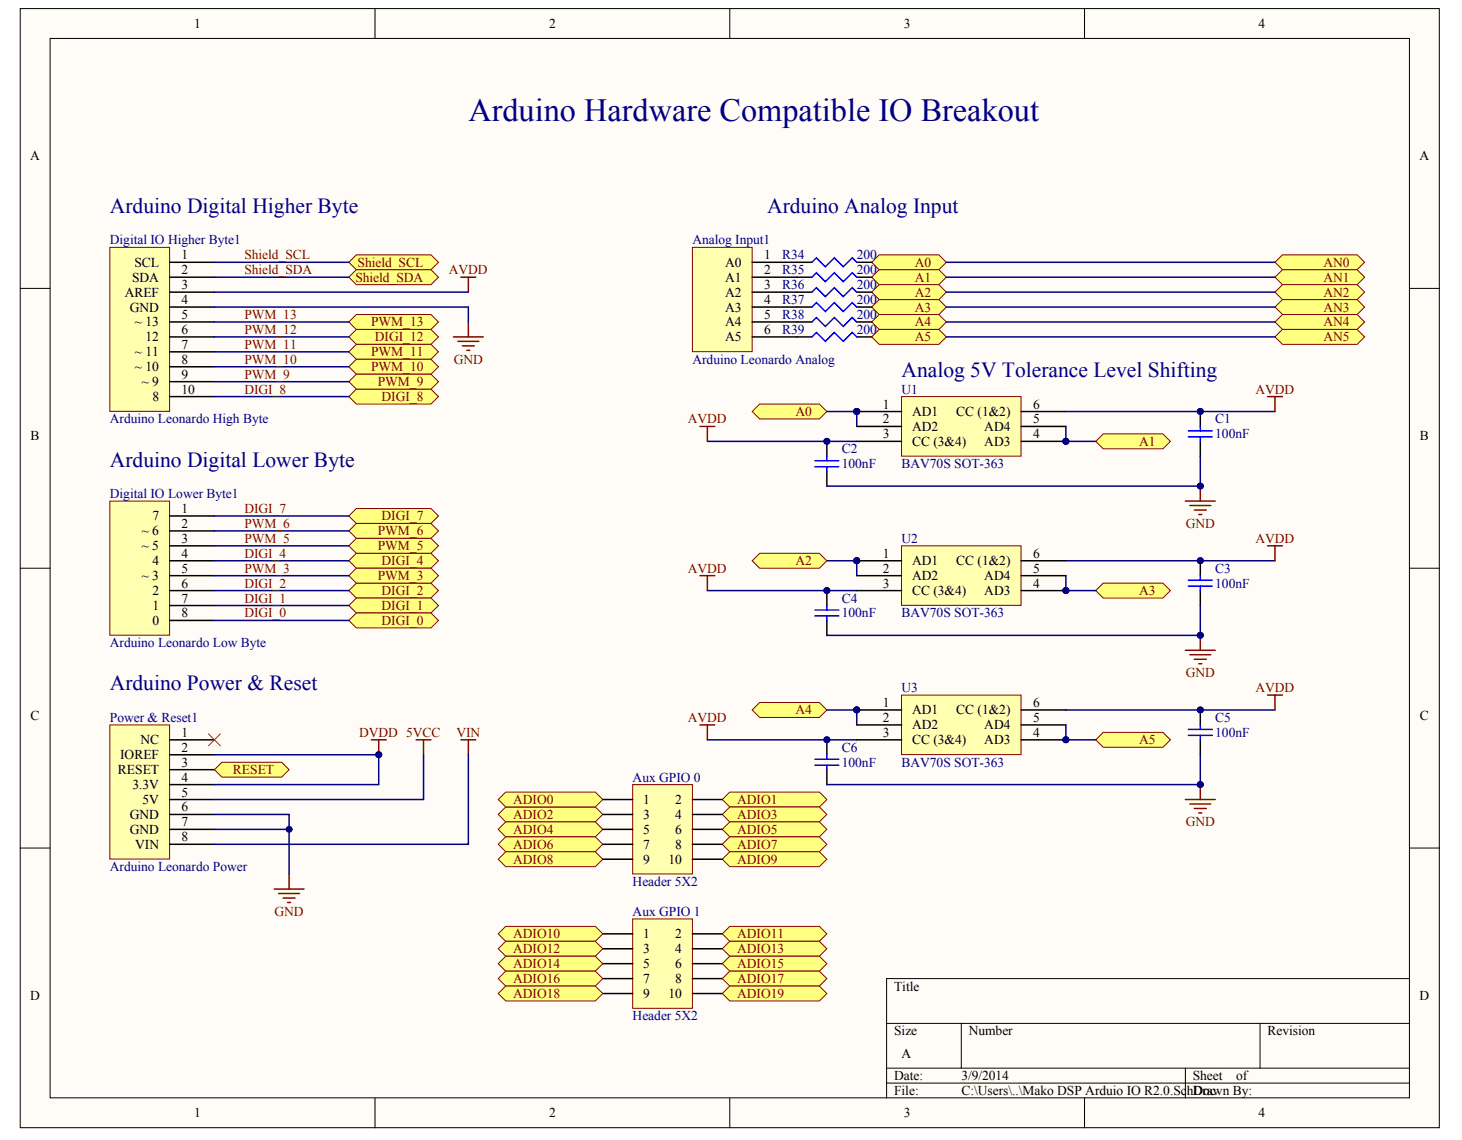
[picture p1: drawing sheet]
<svg xmlns="http://www.w3.org/2000/svg" width="258mm" height="201mm" viewBox="0 0 258 201" stroke-linecap="round" stroke-linejoin="round" font-family="sans-serif">
<defs><g id="words">
<text font-size="5.7" fill="#000080" x="82.6" y="21.3">Arduino Hardware Compatible IO Breakout</text>
<g font-size="3.8" fill="#000080">
<text x="19.4" y="37.5">Arduino Digital Higher Byte</text>
<text x="135.3" y="37.5">Arduino Analog Input</text>
<text x="159" y="66.5">Analog 5V Tolerance Level Shifting</text>
<text x="19.4" y="82.3">Arduino Digital Lower Byte</text>
<text x="19.4" y="121.8">Arduino Power &amp; Reset</text>
</g>
<g font-size="2.4">
<text x="34.3" y="4.9">1</text>
<text x="96.8" y="4.9">2</text>
<text x="159.4" y="4.9">3</text>
<text x="222" y="4.9">4</text>
<text x="5.3" y="28.3">A</text>
<text x="250.4" y="28.3">A</text>
<text x="23.7" y="47.1">SCL</text>
<text x="32" y="45.8">1</text>
<text x="127.9" y="47.1">A0</text>
<text x="134.8" y="45.8">1</text>
<text x="22" y="52.3">AREF</text>
<text x="23.3" y="49.7">SDA</text>
<text x="32" y="48.4">2</text>
<text x="32" y="51">3</text>
<text x="32" y="53.6">4</text>
<text x="127.9" y="49.7">A1</text>
<text x="127.9" y="52.3">A2</text>
<text x="134.8" y="48.4">2</text>
<text x="134.8" y="51">3</text>
<text x="134.8" y="53.6">4</text>
<text x="22.9" y="55">GND</text>
<text x="23.8" y="57.6">~ 13</text>
<text x="32" y="56.3">5</text>
<text x="32" y="58.9">6</text>
<text x="127.9" y="55">A3</text>
<text x="127.9" y="57.6">A4</text>
<text x="134.8" y="56.3">5</text>
<text x="134.8" y="58.9">6</text>
<text x="23.8" y="62.9">~ 11</text>
<text x="23.8" y="65.5">~ 10</text>
<text x="25.7" y="60.2">12</text>
<text x="32" y="61.6">7</text>
<text x="32" y="64.2">8</text>
<text x="127.9" y="60.2">A5</text>
<text x="25" y="68.1">~ 9</text>
<text x="26.9" y="70.8">8</text>
<text x="32" y="66.8">9</text>
<text x="32" y="69.4">10</text>
<text x="5.4" y="77.7">B</text>
<text x="155.7" y="72.1">1</text>
<text x="155.7" y="74.7">2</text>
<text x="155.7" y="77.3">3</text>
<text x="160.9" y="73.4">AD1</text>
<text x="160.9" y="76">AD2</text>
<text x="168.7" y="73.4">CC (1&amp;2)</text>
<text x="173.6" y="76">AD4</text>
<text x="182.2" y="77.3">4</text>
<text x="182.2" y="74.7">5</text>
<text x="182.2" y="72.1">6</text>
<text x="250.5" y="77.7">B</text>
<text x="160.9" y="78.7">CC (3&amp;4)</text>
<text x="173.6" y="78.7">AD3</text>
<text x="25" y="94.4">~ 6</text>
<text x="26.9" y="91.8">7</text>
<text x="32" y="90.5">1</text>
<text x="32" y="93.1">2</text>
<text x="32" y="95.8">3</text>
<text x="25" y="97.1">~ 5</text>
<text x="26.9" y="99.7">4</text>
<text x="32" y="98.4">4</text>
<text x="32" y="101">5</text>
<text x="155.7" y="98.4">1</text>
<text x="155.7" y="101">2</text>
<text x="160.9" y="99.7">AD1</text>
<text x="168.7" y="99.7">CC (1&amp;2)</text>
<text x="182.2" y="101">5</text>
<text x="182.2" y="98.4">6</text>
<text x="25" y="102.4">~ 3</text>
<text x="26.9" y="105">2</text>
<text x="26.9" y="107.6">1</text>
<text x="32" y="103.7">6</text>
<text x="32" y="106.3">7</text>
<text x="155.7" y="103.7">3</text>
<text x="160.9" y="102.4">AD2</text>
<text x="160.9" y="105">CC (3&amp;4)</text>
<text x="173.6" y="105">AD3</text>
<text x="173.6" y="102.4">AD4</text>
<text x="182.2" y="103.7">4</text>
<text x="26.9" y="110.2">0</text>
<text x="32" y="108.9">8</text>
<text x="155.7" y="124.7">1</text>
<text x="182.2" y="124.7">6</text>
<text x="5.4" y="127">C</text>
<text x="24.8" y="131.3">NC</text>
<text x="32" y="130">1</text>
<text x="155.7" y="127.4">2</text>
<text x="155.7" y="130">3</text>
<text x="160.9" y="126">AD1</text>
<text x="160.9" y="128.7">AD2</text>
<text x="160.9" y="131.3">CC (3&amp;4)</text>
<text x="168.7" y="126">CC (1&amp;2)</text>
<text x="173.6" y="131.3">AD3</text>
<text x="173.6" y="128.7">AD4</text>
<text x="182.2" y="130">4</text>
<text x="182.2" y="127.4">5</text>
<text x="250.5" y="127">C</text>
<text x="20.8" y="136.6">RESET</text>
<text x="21.2" y="133.9">IOREF</text>
<text x="32" y="132.6">2</text>
<text x="32" y="135.2">3</text>
<text x="32" y="137.9">4</text>
<text x="23.4" y="139.2">3.3V</text>
<text x="25.2" y="141.8">5V</text>
<text x="32" y="140.5">5</text>
<text x="32" y="143.1">6</text>
<text x="113.4" y="141.8">1</text>
<text x="119.1" y="141.8">2</text>
<text x="22.9" y="144.5">GND</text>
<text x="22.9" y="147.1">GND</text>
<text x="23.9" y="149.7">VIN</text>
<text x="32" y="145.8">7</text>
<text x="32" y="148.4">8</text>
<text x="113.4" y="144.5">3</text>
<text x="113.4" y="147.1">5</text>
<text x="113.4" y="149.7">7</text>
<text x="119.1" y="144.5">4</text>
<text x="119.1" y="147.1">6</text>
<text x="119.1" y="149.7">8</text>
<text x="113.4" y="152.4">9</text>
<text x="117.9" y="152.4">10</text>
<text x="113.4" y="165.5">1</text>
<text x="119.1" y="165.5">2</text>
<text x="113.4" y="168.2">3</text>
<text x="113.4" y="170.8">5</text>
<text x="113.4" y="173.4">7</text>
<text x="119.1" y="168.2">4</text>
<text x="119.1" y="170.8">6</text>
<text x="119.1" y="173.4">8</text>
<text x="5.3" y="176.4">D</text>
<text x="113.4" y="176">9</text>
<text x="117.9" y="176">10</text>
<text x="157.7" y="174.7">Title</text>
<text x="250.4" y="176.4">D</text>
<text x="157.7" y="182.6">Size</text>
<text x="170.9" y="182.6">Number</text>
<text x="223.6" y="182.6">Revision</text>
<text x="157.7" y="190.5">Date:</text>
<text x="159" y="186.6">A</text>
<text x="169.6" y="190.5">3/9/2014</text>
<text x="210.4" y="190.5">Sheet</text>
<text x="218" y="190.5">of</text>
<text x="34.3" y="197.1">1</text>
<text x="96.8" y="197.1">2</text>
<text x="157.7" y="193.2">File:</text>
<text x="159.4" y="197.1">3</text>
<text x="169.6" y="193.2">C:\Users\..\Mako DSP Arduio IO R2.0.SchDoc</text>
<text x="212.1" y="193.2">rawn By:</text>
<text x="222" y="197.1">4</text>
</g>
<g font-size="2.4" fill="#000080">
<text x="19.4" y="43.1">Digital IO Higher Byte1</text>
<text x="122.1" y="43.1">Analog Input1</text>
<text x="138" y="45.8">R34</text>
<text x="151.1" y="45.8">200</text>
<text x="138" y="48.4">R35</text>
<text x="138" y="51">R36</text>
<text x="138" y="53.6">R37</text>
<text x="151.1" y="48.4">200</text>
<text x="151.1" y="51">200</text>
<text x="151.1" y="53.6">200</text>
<text x="138" y="56.3">R38</text>
<text x="138" y="58.9">R39</text>
<text x="151.1" y="56.3">200</text>
<text x="151.1" y="58.9">200</text>
<text x="122.1" y="64.2">Arduino Leonardo Analog</text>
<text x="159" y="69.4">U1</text>
<text x="19.4" y="74.7">Arduino Leonardo High Byte</text>
<text x="214.4" y="77.3">100nF</text>
<text x="214.4" y="74.7">C1</text>
<text x="148.5" y="82.6">100nF</text>
<text x="148.5" y="80">C2</text>
<text x="159" y="82.6">BAV70S SOT-363</text>
<text x="19.4" y="87.9">Digital IO Lower Byte1</text>
<text x="159" y="95.8">U2</text>
<text x="214.4" y="101">C3</text>
<text x="148.5" y="106.3">C4</text>
<text x="214.4" y="103.7">100nF</text>
<text x="148.5" y="108.9">100nF</text>
<text x="159" y="108.9">BAV70S SOT-363</text>
<text x="19.4" y="114.2">Arduino Leonardo Low Byte</text>
<text x="159" y="122.1">U3</text>
<text x="19.4" y="127.4">Power &amp; Reset1</text>
<text x="214.4" y="130">100nF</text>
<text x="214.4" y="127.4">C5</text>
<text x="111.6" y="137.9">Aux GPIO 0</text>
<text x="148.5" y="135.2">100nF</text>
<text x="148.5" y="132.6">C6</text>
<text x="159" y="135.2">BAV70S SOT-363</text>
<text x="19.4" y="153.7">Arduino Leonardo Power</text>
<text x="111.6" y="156.3">Header 5X2</text>
<text x="111.6" y="161.6">Aux GPIO 1</text>
<text x="111.6" y="180">Header 5X2</text>
</g>
<g font-size="2.4" fill="#800000">
<text x="43.1" y="45.8">Shield_SCL</text>
<text x="63.1" y="47.1">Shield_SCL</text>
<text x="161.4" y="47.1">A0</text>
<text x="233.4" y="47.1">AN0</text>
<text x="43.1" y="48.4">Shield_SDA</text>
<text x="62.7" y="49.7">Shield_SDA</text>
<text x="79.2" y="48.4">AVDD</text>
<text x="161.4" y="49.7">A1</text>
<text x="161.4" y="52.3">A2</text>
<text x="233.4" y="49.7">AN1</text>
<text x="233.4" y="52.3">AN2</text>
<text x="43.1" y="56.3">PWM_13</text>
<text x="43.1" y="58.9">PWM_12</text>
<text x="65.5" y="57.6">PWM_13</text>
<text x="161.4" y="55">A3</text>
<text x="161.4" y="57.6">A4</text>
<text x="233.4" y="55">AN3</text>
<text x="233.4" y="57.6">AN4</text>
<text x="43.1" y="61.6">PWM_11</text>
<text x="43.1" y="64.2">PWM_10</text>
<text x="65.5" y="62.9">PWM_11</text>
<text x="65.5" y="65.5">PWM_10</text>
<text x="66.1" y="60.2">DIGI_12</text>
<text x="80" y="64.2">GND</text>
<text x="161.4" y="60.2">A5</text>
<text x="233.4" y="60.2">AN5</text>
<text x="43.1" y="66.8">PWM_9</text>
<text x="43.1" y="69.4">DIGI_8</text>
<text x="66.6" y="68.1">PWM_9</text>
<text x="67.3" y="70.8">DIGI_8</text>
<text x="221.5" y="69.4">AVDD</text>
<text x="121.3" y="74.7">AVDD</text>
<text x="140.3" y="73.4">A0</text>
<text x="200.9" y="78.7">A1</text>
<text x="43.1" y="90.5">DIGI_7</text>
<text x="43.1" y="93.1">PWM_6</text>
<text x="43.1" y="95.8">PWM_5</text>
<text x="66.6" y="94.4">PWM_6</text>
<text x="67.3" y="91.8">DIGI_7</text>
<text x="209.1" y="93.1">GND</text>
<text x="221.5" y="95.8">AVDD</text>
<text x="43.1" y="98.4">DIGI_4</text>
<text x="43.1" y="101">PWM_3</text>
<text x="66.6" y="97.1">PWM_5</text>
<text x="67.3" y="99.7">DIGI_4</text>
<text x="121.3" y="101">AVDD</text>
<text x="140.3" y="99.7">A2</text>
<text x="43.1" y="103.7">DIGI_2</text>
<text x="43.1" y="106.3">DIGI_1</text>
<text x="66.6" y="102.4">PWM_3</text>
<text x="67.3" y="105">DIGI_2</text>
<text x="67.3" y="107.6">DIGI_1</text>
<text x="200.9" y="105">A3</text>
<text x="43.1" y="108.9">DIGI_0</text>
<text x="67.3" y="110.2">DIGI_0</text>
<text x="209.1" y="119.5">GND</text>
<text x="221.5" y="122.1">AVDD</text>
<text x="63.4" y="130">DVDD 5VCC</text>
<text x="80.5" y="130">VIN</text>
<text x="121.3" y="127.4">AVDD</text>
<text x="140.3" y="126">A4</text>
<text x="200.9" y="131.3">A5</text>
<text x="41.1" y="136.6">RESET</text>
<text x="90.5" y="141.8">ADIO0</text>
<text x="130" y="141.8">ADIO1</text>
<text x="90.5" y="144.5">ADIO2</text>
<text x="90.5" y="147.1">ADIO4</text>
<text x="90.5" y="149.7">ADIO6</text>
<text x="130" y="144.5">ADIO3</text>
<text x="130" y="147.1">ADIO5</text>
<text x="130" y="149.7">ADIO7</text>
<text x="209.1" y="145.8">GND</text>
<text x="90.5" y="152.4">ADIO8</text>
<text x="130" y="152.4">ADIO9</text>
<text x="48.4" y="161.6">GND</text>
<text x="90.5" y="165.5">ADIO10</text>
<text x="130" y="165.5">ADIO11</text>
<text x="90.5" y="168.2">ADIO12</text>
<text x="90.5" y="170.8">ADIO14</text>
<text x="90.5" y="173.4">ADIO16</text>
<text x="130" y="168.2">ADIO13</text>
<text x="130" y="170.8">ADIO15</text>
<text x="130" y="173.4">ADIO17</text>
<text x="90.5" y="176">ADIO18</text>
<text x="130" y="176">ADIO19</text>
</g>
</g></defs>
<g fill="#fffcf8" stroke="#000" stroke-width=".18">
<path d="M3.6 1.5h250.3v197.4h-250.3z"/>
<path d="M8.8 6.8h239.8v186.8h-239.8z"/>
</g>
<g fill="none" stroke="#000" stroke-width=".18">
<path d="M66.1 1.5v5.3M128.7 1.5v5.3M191.3 1.5v5.3M3.6 50.9h5.2M248.6 50.9h5.3M3.6 100.2h5.2M248.6 100.2h5.3M3.6 149.6h5.2M248.6 149.6h5.3M248.6 172.6h-92.2v21.1M66.1 193.7v5.2M128.7 193.7v5.2"/>
<path d="M156.4 180.5h92.2M156.4 188.4h92.2M156.4 191h92.2M169.6 180.5v7.9M191.3 193.7v5.2M209.1 188.4v5.3M222.3 180.5v7.9"/>
</g>
<path d="M122.1 43.6h10.6v18.4h-10.6z" fill="#ffffb0" stroke="#800000" stroke-width=".18"/>
<path d="M132.7 46.3h7.9M132.7 48.9h7.9M132.7 51.5h7.9M132.7 54.2h7.9M132.7 56.8h7.9M132.7 59.4h7.9" fill="none" stroke="#000" stroke-width=".26"/>
<path d="M19.4 43.6h10.5v29h-10.5z" fill="#ffffb0" stroke="#800000" stroke-width=".18"/>
<path d="M29.9 46.3h7.9M29.9 48.9h7.9M29.9 51.5h7.9M29.9 54.2h7.9M29.9 56.8h7.9M29.9 59.4h7.9M29.9 62.1h7.9M29.9 64.7h7.9M29.9 67.3h7.9M29.9 70h7.9" fill="none" stroke="#000" stroke-width=".26"/>
<path d="M19.4 88.4h10.5v23.6h-10.5z" fill="#ffffb0" stroke="#800000" stroke-width=".18"/>
<path d="M29.9 91h7.9M29.9 93.6h7.9M29.9 96.3h7.9M29.9 98.9h7.9M29.9 101.5h7.9M29.9 104.2h7.9M29.9 106.8h7.9M29.9 109.4h7.9" fill="none" stroke="#000" stroke-width=".26"/>
<path d="M19.4 127.9h10.5v23.6h-10.5z" fill="#ffffb0" stroke="#800000" stroke-width=".18"/>
<path d="M29.9 133.1h7.9M29.9 135.8h7.9M29.9 138.4h7.9M29.9 130.5h7.9M29.9 141h7.9M29.9 143.7h7.9M29.9 146.3h7.9M29.9 148.9h7.9" fill="none" stroke="#000" stroke-width=".26"/>
<g fill="#ffff80" stroke="#800000" stroke-width=".18">
<path d="M61.5 46.3l1.4-1.4h13.1l1.3 1.4-1.3 1.3h-13.1z" fill-rule="evenodd"/>
<path d="M61.5 48.9l1.4-1.3h13.1l1.3 1.3-1.3 1.3h-13.1z" fill-rule="evenodd"/>
</g>
<path d="M65.5 130.5h2.6M66.8 130.5v2.6M73.4 130.5h2.6M74.7 130.5v2.6M81.3 130.5h2.6M82.6 130.5v2.6M48.4 156.8h5.2M49.1 157.6h3.7M49.9 158.4h2.1M50.7 159.2h.6M51 154.2v2.6" fill="none" stroke="#800000" stroke-width=".26"/>
<g fill="#000080" stroke="#000080" stroke-width=".18">
<circle cx="66.8" cy="133.1" r=".52"/>
<circle cx="51" cy="146.3" r=".52"/>
</g>
<path d="M74.7 133.1v7.9h-36.9M82.6 133.1v15.8h-44.8M37.8 143.7h13.2v10.5M37.8 146.3h13.2" fill="none" stroke="#000080" stroke-width=".26"/>
<path d="M37.8 135.8l1.3-1.4h10.6l1.3 1.4-1.3 1.3h-10.6z" fill-rule="evenodd" fill="#ffff80" stroke="#800000" stroke-width=".18"/>
<path d="M36.8 129.4l2.1 2.2M38.9 129.4l-2.1 2.2" fill="none" stroke="#f00" stroke-width=".18"/>
<path d="M80 59.4h5.2M82.6 56.8v2.6M80.8 60.2h3.7M81.6 61h2.1M82.3 61.8h.6" fill="none" stroke="#800000" stroke-width=".26"/>
<path d="M37.8 54.2h44.8M37.8 46.3h23.7M37.8 48.9h23.7" fill="none" stroke="#000080" stroke-width=".26"/>
<g fill="#ffff80" stroke="#800000" stroke-width=".18">
<path d="M61.5 56.8l1.4-1.3h13.1l1.3 1.3-1.3 1.3h-13.1z" fill-rule="evenodd"/>
<path d="M61.5 59.4l1.4-1.3h13.1l1.3 1.3-1.3 1.3h-13.1z" fill-rule="evenodd"/>
<path d="M61.5 70l1.4-1.4h13.1l1.3 1.4-1.3 1.3h-13.1z" fill-rule="evenodd"/>
<path d="M61.5 62.1l1.4-1.4h13.1l1.3 1.4-1.3 1.3h-13.1z" fill-rule="evenodd"/>
<path d="M61.5 64.7l1.4-1.3h13.1l1.3 1.3-1.3 1.3h-13.1z" fill-rule="evenodd"/>
<path d="M61.5 67.3l1.4-1.3h13.1l1.3 1.3-1.3 1.3h-13.1z" fill-rule="evenodd"/>
<path d="M61.5 91l1.4-1.3h13.1l1.3 1.3-1.3 1.3h-13.1z" fill-rule="evenodd"/>
<path d="M61.5 98.9l1.4-1.3h13.1l1.3 1.3-1.3 1.3h-13.1z" fill-rule="evenodd"/>
<path d="M61.5 104.2l1.4-1.3h13.1l1.3 1.3-1.3 1.3h-13.1z" fill-rule="evenodd"/>
<path d="M61.5 106.8l1.4-1.3h13.1l1.3 1.3-1.3 1.3h-13.1z" fill-rule="evenodd"/>
<path d="M61.5 109.4l1.4-1.3h13.1l1.3 1.3-1.3 1.4h-13.1z" fill-rule="evenodd"/>
<path d="M61.5 93.6l1.4-1.3h13.1l1.3 1.3-1.3 1.4h-13.1z" fill-rule="evenodd"/>
<path d="M61.5 96.3l1.4-1.3h13.1l1.3 1.3-1.3 1.3h-13.1z" fill-rule="evenodd"/>
<path d="M61.5 101.5l1.4-1.3h13.1l1.3 1.3-1.3 1.4h-13.1z" fill-rule="evenodd"/>
<path d="M224.9 46.3l1.3-1.4h13.2l1.3 1.4-1.3 1.3h-13.2z" fill-rule="evenodd"/>
<path d="M224.9 48.9l1.3-1.3h13.2l1.3 1.3-1.3 1.3h-13.2z" fill-rule="evenodd"/>
<path d="M224.9 51.5l1.3-1.3h13.2l1.3 1.3-1.3 1.3h-13.2z" fill-rule="evenodd"/>
<path d="M224.9 54.2l1.3-1.4h13.2l1.3 1.4-1.3 1.3h-13.2z" fill-rule="evenodd"/>
<path d="M224.9 56.8l1.3-1.3h13.2l1.3 1.3-1.3 1.3h-13.2z" fill-rule="evenodd"/>
<path d="M224.9 59.4l1.3-1.3h13.2l1.3 1.3-1.3 1.3h-13.2z" fill-rule="evenodd"/>
<path d="M153.8 46.3l1.3-1.4h10.5l1.3 1.4-1.3 1.3h-10.5z" fill-rule="evenodd"/>
<path d="M153.8 48.9l1.3-1.3h10.5l1.3 1.3-1.3 1.3h-10.5z" fill-rule="evenodd"/>
<path d="M153.8 51.5l1.3-1.3h10.5l1.3 1.3-1.3 1.3h-10.5z" fill-rule="evenodd"/>
<path d="M153.8 54.2l1.3-1.4h10.5l1.3 1.4-1.3 1.3h-10.5z" fill-rule="evenodd"/>
<path d="M153.8 56.8l1.3-1.3h10.5l1.3 1.3-1.3 1.3h-10.5z" fill-rule="evenodd"/>
<path d="M153.8 59.4l1.3-1.3h10.5l1.3 1.3-1.3 1.3h-10.5z" fill-rule="evenodd"/>
<path d="M132.7 72.6l1.3-1.3h10.5l1.3 1.3-1.3 1.3h-10.5z" fill-rule="evenodd"/>
<path d="M193.3 77.9l1.3-1.4h10.5l1.3 1.4-1.3 1.3h-10.5z" fill-rule="evenodd"/>
</g>
<g fill="none" stroke="#000080" stroke-width=".26">
<path d="M124.8 77.9h26.3M145.8 72.6h5.3v2.6M188 75.2v2.7h5.3M188 72.6h36.9M145.8 98.9h5.3v2.6M188 98.9h36.9M211.7 80.5v5.2h-65.9M124.8 104.2h26.3M211.7 106.8v5.3h-65.9M124.8 130.5h26.3M145.8 125.2h5.3v2.7M188 125.2h36.9"/>
<path d="M211.7 133.1v5.3h-65.9"/>
</g>
<g fill="#000080" stroke="#000080" stroke-width=".18">
<circle cx="151.1" cy="72.6" r=".52"/>
<circle cx="188" cy="77.8" r=".52"/>
<circle cx="145.9" cy="77.8" r=".52"/>
<circle cx="211.7" cy="72.6" r=".52"/>
<circle cx="211.7" cy="85.7" r=".52"/>
<circle cx="151.1" cy="98.9" r=".52"/>
<circle cx="145.9" cy="104.2" r=".52"/>
<circle cx="211.7" cy="98.9" r=".52"/>
<circle cx="211.7" cy="112.1" r=".52"/>
<circle cx="151.1" cy="125.2" r=".52"/>
<circle cx="145.9" cy="130.5" r=".52"/>
<circle cx="211.7" cy="125.2" r=".52"/>
<circle cx="211.7" cy="138.4" r=".52"/>
</g>
<path d="M145.8 77.9v2.6M211.7 72.6v2.6M211.7 77.9v2.6M145.8 83.1v2.6M211.7 98.9v2.6M145.8 104.2v2.6M145.8 109.4v2.7M211.7 104.2v2.6M145.8 130.5v2.6M145.8 135.8v2.6M211.7 125.2v2.7M211.7 130.5v2.6" fill="none" stroke="#000" stroke-width=".26"/>
<g fill="none" stroke="#00f" stroke-width=".26">
<path d="M209.6 76h4.2M209.6 77.1h4.2M211.7 75.2v.8M211.7 77.1v.8M143.7 81.3h4.3M143.7 82.3h4.3M145.8 80.5v.8M145.8 82.3v.8M143.7 107.6h4.3M143.7 108.7h4.3M145.8 106.8v.8M145.8 108.7v.7"/>
<path d="M209.6 102.3h4.2M209.6 103.4h4.2M211.7 101.5v.8M211.7 103.4v.8M143.7 133.9h4.3M143.7 135h4.3M145.8 133.1v.8M145.8 135v.8M209.6 128.7h4.2M209.6 129.7h4.2M211.7 127.9v.8M211.7 129.7v.8"/>
</g>
<g fill="none" stroke="#800000" stroke-width=".26">
<path d="M209.1 88.4h5.3M209.9 89.2h3.7M210.7 90h2.1M211.5 90.8h.5M211.7 85.7v2.7M209.1 114.7h5.3M209.9 115.5h3.7M210.7 116.3h2.1M211.5 117.1h.5M211.7 112.1v2.6M211.7 138.4v2.6M209.1 141h5.3"/>
<path d="M209.9 141.8h3.7M210.7 142.6h2.1M211.5 143.4h.5"/>
</g>
<g fill="#ffff80" stroke="#800000" stroke-width=".18">
<path d="M132.7 98.9l1.3-1.3h10.5l1.3 1.3-1.3 1.3h-10.5z" fill-rule="evenodd"/>
<path d="M193.3 104.2l1.3-1.3h10.5l1.3 1.3-1.3 1.3h-10.5z" fill-rule="evenodd"/>
<path d="M132.7 125.2l1.3-1.3h10.5l1.3 1.3-1.3 1.4h-10.5z" fill-rule="evenodd"/>
<path d="M193.3 130.5l1.3-1.3h10.5l1.3 1.3-1.3 1.3h-10.5z" fill-rule="evenodd"/>
</g>
<g fill="none" stroke="#000080" stroke-width=".26">
<path d="M37.8 59.4h23.7M37.8 56.8h23.7M82.6 54.2v2.6M166.9 59.4h58M166.9 56.8h58M166.9 54.2h58M166.9 51.5h58M166.9 48.9h58M166.9 46.3h58M37.8 62.1h23.7M37.8 64.7h23.7M37.8 67.3h23.7"/>
<path d="M37.8 70h23.7M37.8 91h23.7M37.8 93.6h23.7M37.8 96.3h23.7M37.8 98.9h23.7M37.8 101.5h23.7M37.8 104.2h23.7M37.8 106.8h23.7M37.8 109.4h23.7M188 101.5v2.7h5.3M37.8 133.1h29v5.3h-29"/>
</g>
<g fill="#000080" stroke="#000080" stroke-width=".18">
<circle cx="66.8" cy="133.1" r=".52"/>
<circle cx="188" cy="104.2" r=".52"/>
</g>
<path d="M159 70h21.1v10.5h-21.1z" fill="#ffffb0" stroke="#800000" stroke-width=".18"/>
<path d="M151.1 72.6h7.9M151.1 75.2h7.9M151.1 77.9h7.9M180.1 72.6h7.9M180.1 75.2h7.9M180.1 77.9h7.9" fill="none" stroke="#000" stroke-width=".26"/>
<g fill="#000080" stroke="#000080" stroke-width=".18">
<circle cx="151.1" cy="72.6" r=".52"/>
<circle cx="188" cy="77.8" r=".52"/>
</g>
<path d="M159 96.3h21.1v10.5h-21.1z" fill="#ffffb0" stroke="#800000" stroke-width=".18"/>
<path d="M151.1 98.9h7.9M180.1 98.9h7.9M151.1 101.5h7.9M151.1 104.2h7.9M180.1 101.5h7.9M180.1 104.2h7.9" fill="none" stroke="#000" stroke-width=".26"/>
<g fill="#000080" stroke="#000080" stroke-width=".18">
<circle cx="151.1" cy="98.9" r=".52"/>
<circle cx="188" cy="104.2" r=".52"/>
</g>
<path d="M159 122.6h21.1v10.5h-21.1z" fill="#ffffb0" stroke="#800000" stroke-width=".18"/>
<g fill="none" stroke="#000" stroke-width=".26">
<path d="M140.6 46.3h2.6M140.6 48.9h2.6M140.6 51.5h2.6M140.6 54.2h2.6M140.6 56.8h2.6M140.6 59.4h2.6M151.1 46.3h2.7M151.1 48.9h2.7M151.1 51.5h2.7M151.1 54.2h2.7M151.1 56.8h2.7M151.1 59.4h2.7"/>
<path d="M151.1 125.2h7.9M151.1 127.9h7.9M151.1 130.5h7.9M180.1 125.2h7.9M180.1 127.9h7.9M180.1 130.5h7.9"/>
</g>
<g fill="#000080" stroke="#000080" stroke-width=".18">
<circle cx="151.1" cy="125.2" r=".52"/>
<circle cx="188" cy="130.5" r=".52"/>
</g>
<path d="M188 127.9v2.6h5.3" fill="none" stroke="#000080" stroke-width=".26"/>
<path d="M143.2 46.3l.8-.8 1.6 1.6 1.6-1.6 1.5 1.6 1.6-1.6 .8 .8M143.2 48.9l.8-.8 1.6 1.6 1.6-1.6 1.5 1.6 1.6-1.6 .8 .8M143.2 51.5l.8-.8 1.6 1.6 1.6-1.6 1.5 1.6 1.6-1.6 .8 .8M143.2 54.2l.8-.8 1.6 1.6 1.6-1.6 1.5 1.6 1.6-1.6 .8 .8M143.2 56.8l.8-.8 1.6 1.6 1.6-1.6 1.5 1.6 1.6-1.6 .8 .8M143.2 59.4l.8-.8 1.6 1.6 1.6-1.6 1.5 1.6 1.6-1.6 .8 .8" fill="none" stroke="#00f" stroke-width=".26"/>
<path d="M123.5 75.2h2.6M124.8 75.2v2.7M223.6 70h2.6M224.9 70v2.6M223.6 96.3h2.6M224.9 96.3v2.6M123.5 101.5h2.6M124.8 101.5v2.7M123.5 127.9h2.6M124.8 127.9v2.6M223.6 122.6h2.6M224.9 122.6v2.6" fill="none" stroke="#800000" stroke-width=".26"/>
<g fill="#ffff80" stroke="#800000" stroke-width=".18">
<path d="M87.9 143.7l1.3-1.4h15.8l1.3 1.4-1.3 1.3h-15.8z" fill-rule="evenodd"/>
<path d="M87.9 141l1.3-1.3h15.8l1.3 1.3-1.3 1.3h-15.8z" fill-rule="evenodd"/>
<path d="M127.4 141l1.3-1.3h15.8l1.3 1.3-1.3 1.3h-15.8z" fill-rule="evenodd"/>
<path d="M127.4 143.7l1.3-1.4h15.8l1.3 1.4-1.3 1.3h-15.8z" fill-rule="evenodd"/>
<path d="M87.9 146.3l1.3-1.3h15.8l1.3 1.3-1.3 1.3h-15.8z" fill-rule="evenodd"/>
<path d="M127.4 146.3l1.3-1.3h15.8l1.3 1.3-1.3 1.3h-15.8z" fill-rule="evenodd"/>
<path d="M87.9 148.9l1.3-1.3h15.8l1.3 1.3-1.3 1.3h-15.8z" fill-rule="evenodd"/>
<path d="M127.4 148.9l1.3-1.3h15.8l1.3 1.3-1.3 1.3h-15.8z" fill-rule="evenodd"/>
<path d="M127.4 151.6l1.3-1.4h15.8l1.3 1.4-1.3 1.3h-15.8z" fill-rule="evenodd"/>
<path d="M87.9 151.6l1.3-1.4h15.8l1.3 1.4-1.3 1.3h-15.8z" fill-rule="evenodd"/>
</g>
<path d="M111.6 138.4h10.5v15.8h-10.5z" fill="#ffffb0" stroke="#800000" stroke-width=".18"/>
<path d="M106.3 141h5.3M106.3 143.7h5.3M106.3 146.3h5.3M106.3 148.9h5.3M106.3 151.6h5.3M122.1 141h5.3M122.1 143.7h5.3M122.1 146.3h5.3M122.1 148.9h5.3M122.1 151.6h5.3" fill="none" stroke="#000" stroke-width=".26"/>
<path d="M81.3 48.9h2.6M82.6 48.9v2.6" fill="none" stroke="#800000" stroke-width=".26"/>
<path d="M37.8 51.5h44.8" fill="none" stroke="#000080" stroke-width=".26"/>
<path d="M111.6 162.1h10.5v15.8h-10.5z" fill="#ffffb0" stroke="#800000" stroke-width=".18"/>
<path d="M106.3 164.7h5.3M106.3 167.4h5.3M106.3 170h5.3M106.3 172.6h5.3M106.3 175.2h5.3M122.1 164.7h5.3M122.1 167.4h5.3M122.1 170h5.3M122.1 172.6h5.3M122.1 175.2h5.3" fill="none" stroke="#000" stroke-width=".26"/>
<g fill="#ffff80" stroke="#800000" stroke-width=".18">
<path d="M87.9 164.7l1.3-1.3h15.8l1.3 1.3-1.3 1.3h-15.8z" fill-rule="evenodd"/>
<path d="M127.4 164.7l1.3-1.3h15.8l1.3 1.3-1.3 1.3h-15.8z" fill-rule="evenodd"/>
<path d="M87.9 167.4l1.3-1.4h15.8l1.3 1.4-1.3 1.3h-15.8z" fill-rule="evenodd"/>
<path d="M127.4 167.4l1.3-1.4h15.8l1.3 1.4-1.3 1.3h-15.8z" fill-rule="evenodd"/>
<path d="M87.9 170l1.3-1.3h15.8l1.3 1.3-1.3 1.3h-15.8z" fill-rule="evenodd"/>
<path d="M87.9 172.6l1.3-1.3h15.8l1.3 1.3-1.3 1.3h-15.8z" fill-rule="evenodd"/>
<path d="M87.9 175.2l1.3-1.3h15.8l1.3 1.3-1.3 1.4h-15.8z" fill-rule="evenodd"/>
<path d="M127.4 170l1.3-1.3h15.8l1.3 1.3-1.3 1.3h-15.8z" fill-rule="evenodd"/>
<path d="M127.4 172.6l1.3-1.3h15.8l1.3 1.3-1.3 1.3h-15.8z" fill-rule="evenodd"/>
<path d="M127.4 175.2l1.3-1.3h15.8l1.3 1.3-1.3 1.4h-15.8z" fill-rule="evenodd"/>
</g>
<use href="#words"/>
</svg>
